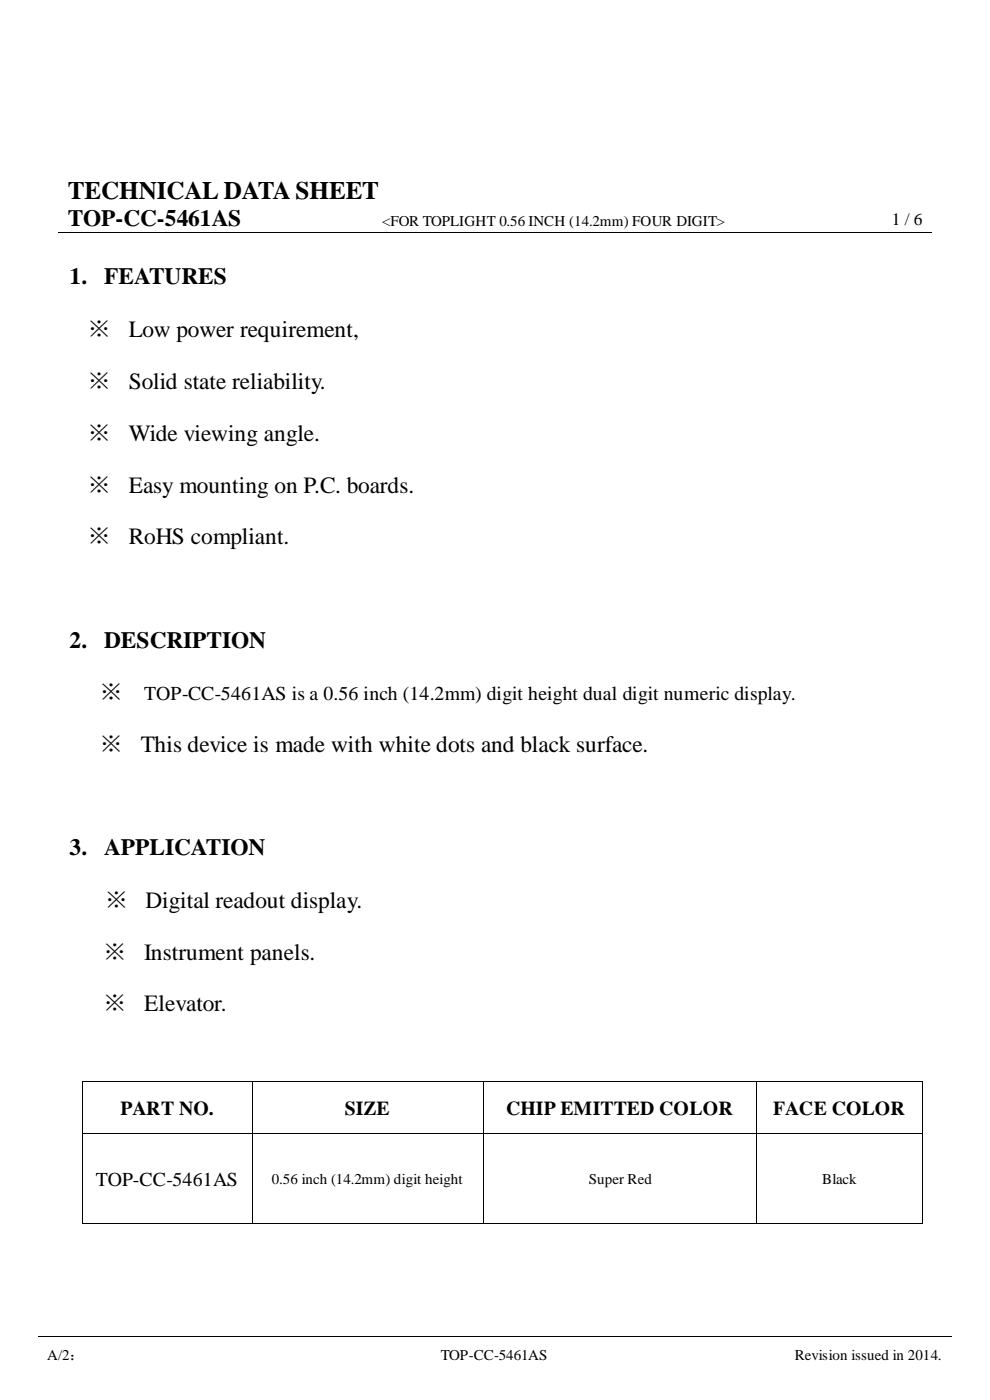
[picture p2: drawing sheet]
<svg xmlns="http://www.w3.org/2000/svg" width="210mm" height="297mm" viewBox="0 0 210 297" stroke-linecap="round" stroke-linejoin="round" font-family="sans-serif">
<defs><g id="words">
<text font-size="5.3" x="14.4" y="42.3">TECHNICAL DATA SHEET</text>
<g font-size="5">
<text x="14.4" y="48">TOP-CC-5461AS</text>
<text x="14.7" y="60.3">1.</text>
<text x="22.1" y="60.3">FEATURES</text>
<text x="18.6" y="71.5">※</text>
<text x="27.3" y="71.5">Low power requirement,</text>
<text x="18.6" y="82.5">※</text>
<text x="27.3" y="82.5">Solid state reliability.</text>
<text x="18.6" y="93.5">※</text>
<text x="27.3" y="93.5">Wide viewing angle.</text>
<text x="18.6" y="104.6">※</text>
<text x="27.3" y="104.6">Easy mounting on P.C. boards.</text>
<text x="18.6" y="115.5">※</text>
<text x="27.3" y="115.5">RoHS compliant.</text>
<text x="14.7" y="137.5">2.</text>
<text x="22.1" y="137.5">DESCRIPTION</text>
<text x="21.1" y="148.5">※</text>
<text x="21.1" y="159.6">※</text>
<text x="29.9" y="159.6">This device is made with white dots and black surface.</text>
<text x="14.7" y="181.4">3.</text>
<text x="22.1" y="181.4">APPLICATION</text>
<text x="22.2" y="192.6">※</text>
<text x="30.9" y="192.6">Digital readout display.</text>
<text x="21.9" y="203.7">※</text>
<text x="30.6" y="203.7">Instrument panels.</text>
<text x="21.9" y="214.6">※</text>
<text x="30.6" y="214.6">Elevator.</text>
</g>
<g font-size="4.2">
<text x="30.6" y="148.5">TOP-CC-5461AS is a 0.56 inch (14.2mm) digit height dual digit numeric display.</text>
<text x="25.5" y="236.6">PART NO.</text>
<text x="73.2" y="236.6">SIZE</text>
<text x="107.4" y="236.6">CHIP EMITTED COLOR</text>
<text x="164.1" y="236.6">FACE COLOR</text>
<text x="20.3" y="251.6">TOP-CC-5461AS</text>
</g>
<text font-size="3.7" x="189.2" y="47.6">1 / 6</text>
<g font-size="3.2">
<text x="81.1" y="48">&lt;FOR TOPLIGHT 0.56 INCH (14.2mm) FOUR DIGIT&gt;</text>
<text x="57.7" y="251.3">0.56 inch (14.2mm) digit height</text>
<text x="124.9" y="251.3">Super Red</text>
<text x="174.5" y="251.3">Black</text>
<text x="10" y="288.7">A/2：</text>
<text x="93.5" y="288.7">TOP-CC-5461AS</text>
<text x="168.6" y="288.7">Revision issued in 2014.</text>
</g>
</g></defs>
<g fill="none" stroke="#000" stroke-width=".21">
<path d="M12.3 49.4h185.4M17.6 229.5v11M17.7 229.4h35.8M53.6 229.5v11M53.6 229.4h48.9M102.6 229.5v11M102.7 229.4h57.8M160.6 229.5v11M160.6 229.4h35M195.6 229.5v11M17.6 240.6v19M17.7 240.6h35.8"/>
<path d="M17.7 259.6h35.8M53.6 240.6v19M53.6 240.6h48.9M53.6 259.6h48.9M102.6 240.6v19M102.7 240.6h57.8M102.7 259.6h57.8M160.6 240.6v19M160.6 240.6h35M160.6 259.6h35M195.6 240.6v19M8.1 283.5h64"/>
<path d="M72.2 283.5h65.8M138.1 283.5h63.8"/>
</g>
<g fill="#000">
<path d="M162.3 49.3l.1 .1z" fill-rule="evenodd"/>
<path d="M17.5 229.3l.2 .2z" fill-rule="evenodd"/>
<path d="M17.5 229.3l.2 .2z" fill-rule="evenodd"/>
<path d="M53.5 229.3l.1 .2z" fill-rule="evenodd"/>
<path d="M102.5 229.3l.2 .2z" fill-rule="evenodd"/>
<path d="M160.5 229.3l.1 .2z" fill-rule="evenodd"/>
<path d="M195.6 229.3l.1 .2z" fill-rule="evenodd"/>
<path d="M195.6 229.3l.1 .2z" fill-rule="evenodd"/>
<path d="M17.5 240.5l.2 .1z" fill-rule="evenodd"/>
<path d="M17.5 259.6l.2 .1z" fill-rule="evenodd"/>
<path d="M17.5 259.6l.2 .1z" fill-rule="evenodd"/>
<path d="M53.5 240.5l.1 .1z" fill-rule="evenodd"/>
<path d="M53.5 259.6l.1 .1z" fill-rule="evenodd"/>
<path d="M102.5 240.5l.2 .1z" fill-rule="evenodd"/>
<path d="M102.5 259.6l.2 .1z" fill-rule="evenodd"/>
<path d="M160.5 240.5l.1 .1z" fill-rule="evenodd"/>
<path d="M160.5 259.6l.1 .1z" fill-rule="evenodd"/>
<path d="M195.6 240.5l.1 .1z" fill-rule="evenodd"/>
<path d="M195.6 259.6l.1 .1z" fill-rule="evenodd"/>
<path d="M195.6 259.6l.1 .1z" fill-rule="evenodd"/>
<path d="M72.1 283.5l.1 .1z" fill-rule="evenodd"/>
<path d="M138 283.5l.1 .1z" fill-rule="evenodd"/>
</g>
<use href="#words"/>
</svg>
